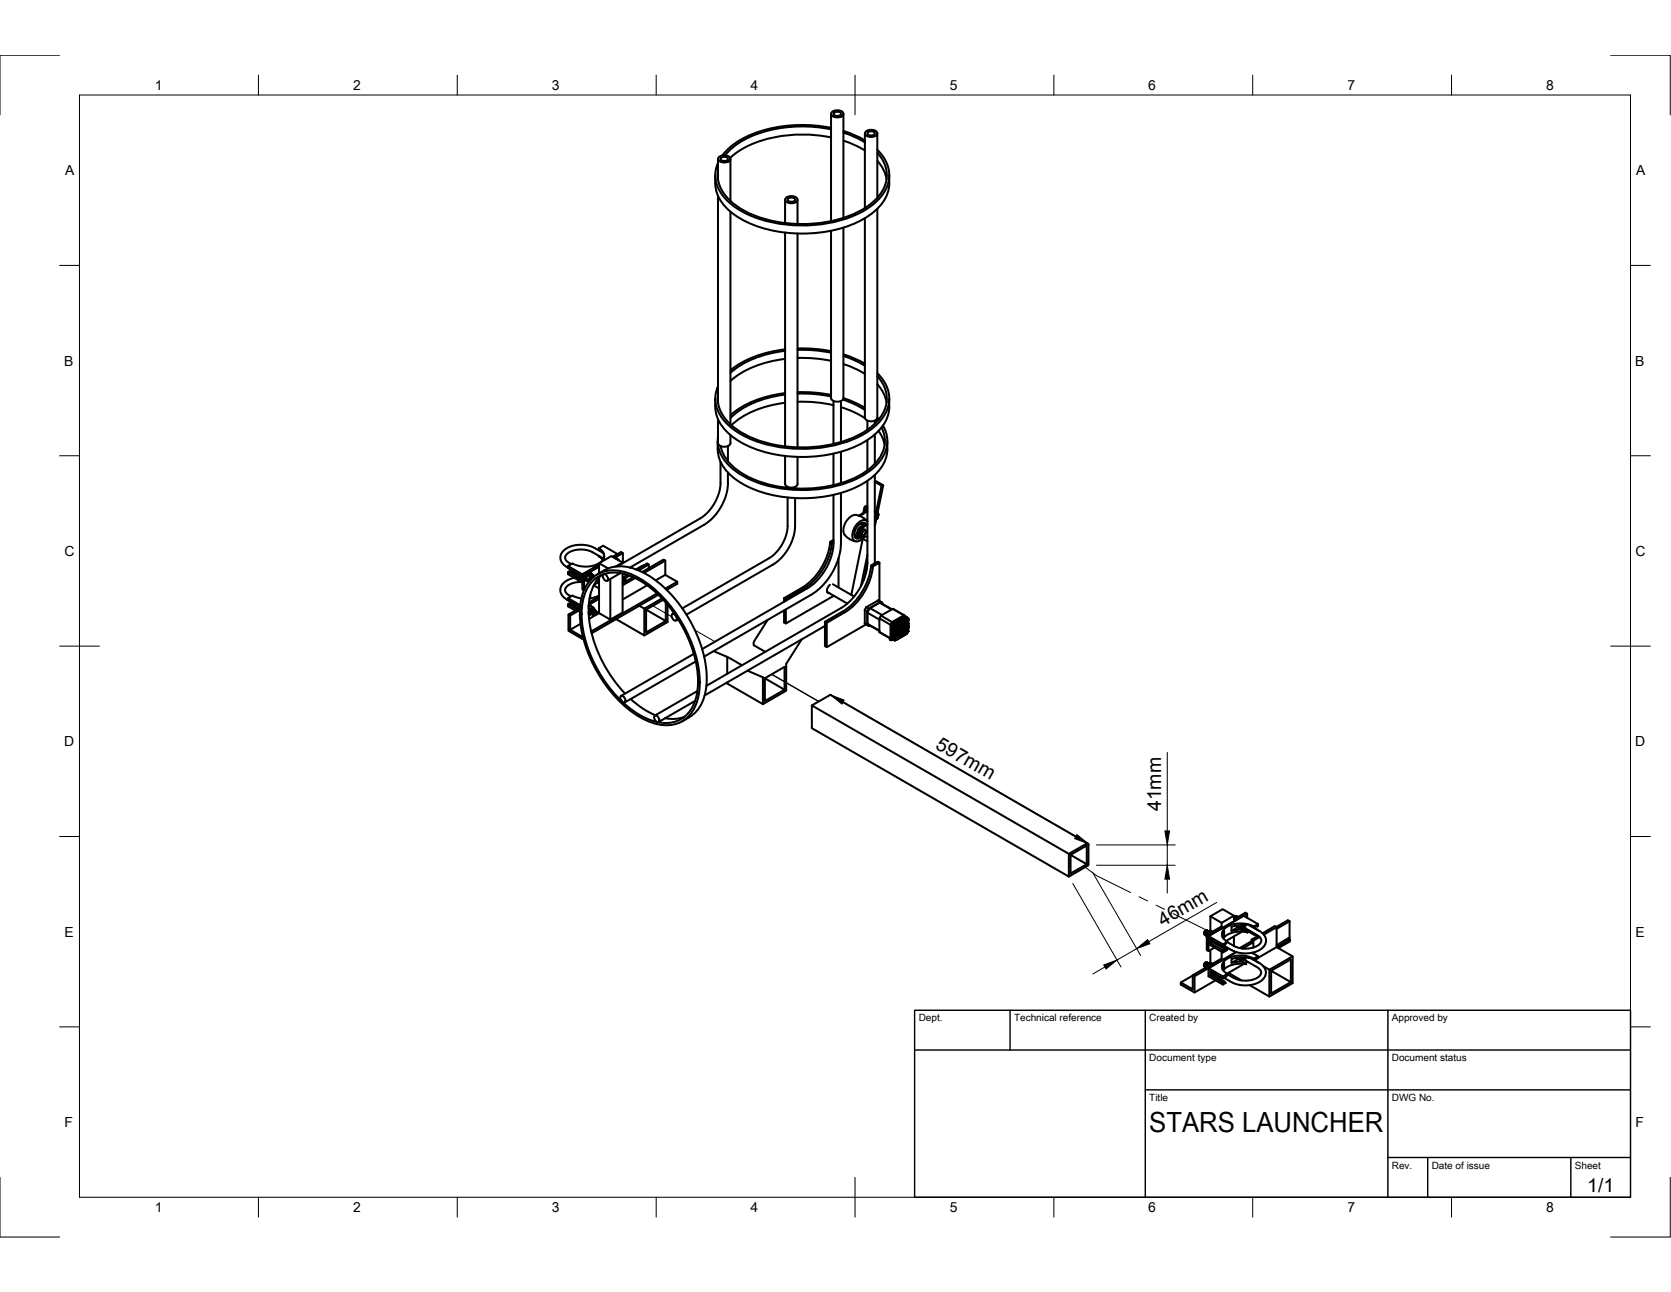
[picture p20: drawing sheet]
<svg xmlns="http://www.w3.org/2000/svg" width="279mm" height="216mm" viewBox="0 0 279 216" stroke-linecap="round" stroke-linejoin="round" font-family="sans-serif">
<defs><g id="words">
<text font-size="4.6" x="192.2" y="189.1">STARS LAUNCHER</text>
<g font-size="3.3">
<text x="156.3" y="125" transform="rotate(30 156.3 125)">597mm</text>
<text x="194.2" y="135.6" transform="rotate(-90 194.2 135.6)">41mm</text>
<text x="194.4" y="154.8" transform="rotate(-30 194.4 154.8)">46mm</text>
<text x="265.4" y="199.1">1/1</text>
</g>
<g font-size="2.3">
<text x="25.9" y="15">1</text>
<text x="59" y="15">2</text>
<text x="92.3" y="15">3</text>
<text x="125.5" y="15">4</text>
<text x="158.8" y="15">5</text>
<text x="192" y="15">6</text>
<text x="225.3" y="15">7</text>
<text x="258.5" y="15">8</text>
<text x="10.9" y="29.3">A</text>
<text x="273.6" y="29.3">A</text>
<text x="10.8" y="61.1">B</text>
<text x="273.4" y="61.1">B</text>
<text x="10.8" y="92.9">C</text>
<text x="273.5" y="92.9">C</text>
<text x="10.8" y="124.7">D</text>
<text x="273.4" y="124.7">D</text>
<text x="10.8" y="156.5">E</text>
<text x="273.5" y="156.5">E</text>
<text x="10.8" y="188.3">F</text>
<text x="273.5" y="188.3">F</text>
<text x="25.9" y="202.6">1</text>
<text x="59" y="202.6">2</text>
<text x="92.3" y="202.6">3</text>
<text x="125.5" y="202.6">4</text>
<text x="158.8" y="202.6">5</text>
<text x="192" y="202.6">6</text>
<text x="225.3" y="202.6">7</text>
<text x="258.5" y="202.6">8</text>
</g>
<g font-size="1.7">
<text x="153.6" y="170.7">Dept.</text>
<text x="169.6" y="170.7">Technical reference</text>
<text x="192.2" y="170.7">Created by</text>
<text x="232.7" y="170.7">Approved by</text>
<text x="192.2" y="177.3">Document type</text>
<text x="232.7" y="177.3">Document status</text>
<text x="192.2" y="184">Title</text>
<text x="232.7" y="184">DWG No.</text>
<text x="232.7" y="195.3">Rev.</text>
<text x="239.4" y="195.3">Date of issue</text>
<text x="263.3" y="195.3">Sheet</text>
</g>
</g></defs>
<g fill="none" stroke="#000" stroke-width=".34">
<path d="M139 19v18M139 18.8a1.29 1.29 0 0 1 2 .2 1.19 1.19 0 0 1-2 0zM139.4 18.9a.69 .69 0 0 1 1.2 .2 .69 .69 0 0 1-1.2-.2zM141 19v17.4M119.6 29.3a6.7 6.7 0 0 0 3.2 6.6 21.6 21.6 0 0 0 16.3 2.6 13.4 13.4 0 0 0 8.7-5 6.2 6.2 0 0 0 .9-4.2M120.1 26.6v3.4M120.1 32.8v34.5M120.1 30h.1M120.1 28.6v1.4M120.1 26.3a1.29 1.29 0 0 1 2 .3 1.19 1.19 0 0 1-2 0zM120.5 26.5a.69 .69 0 0 1 1.2 .1 .69 .69 0 0 1-1.2-.1zM122.1 26.6v7"/>
<path d="M122.1 35.4v35.5M131.3 33.4v3.9M131.3 38.9v35.7M131.4 33.1a1.29 1.29 0 0 1 2 .3 1.19 1.19 0 0 1-2.1 0zM131.7 33.3a.69 .69 0 0 1 1.2 .2 .69 .69 0 0 1-1.2-.2zM133.4 33.4v4M133.4 39v35.8M139 38.6v27.9a1.19 1.19 0 0 0 2 0M139 21.4a22.5 22.5 0 0 0-15.7 2.3l-1.8 1.4-.7 .9M139 21.6a22 22 0 0 0-15.2 2.1l-1.8 1.5-.8 .8M139 23a22.2 22.2 0 0 0-15.1 2l-1.8 1.4M141 38v28.5"/>
<path d="M141 21.9l1.9 .7 1.7 .9M141 22.2l2 .7 1.6 .9M141 23.5l2 .8 1.6 .9M144.6 22.3v12.5M144.7 22.1a1.29 1.29 0 0 1 2 .2 1.19 1.19 0 0 1-2.1 0zM145.1 22.2a.69 .69 0 0 1 1.2 .2 .69 .69 0 0 1-1.2-.2zM146.7 34.9v34.9a1.19 1.19 0 0 1-2.1 0v-33.3M146.7 22.3v10.7M146.7 25a5.5 5.5 0 0 1-.2 8.7 17.8 17.8 0 0 1-11.1 3.9 21.4 21.4 0 0 1-12.2-2.8 7 7 0 0 1-3.6-5.8l.1-.9 .4-.9M146.7 25.5a5.2 5.2 0 0 1 0 7.6 16.3 16.3 0 0 1-10.4 4.3 20.7 20.7 0 0 1-13.2-3 6.9 6.9 0 0 1-3-4.4M146.7 26.9l1 1.5 .5 1.6M131.3 58.6a16.5 16.5 0 0 0-9.2 3.7"/>
<path d="M131.3 60a16.5 16.5 0 0 0-9.2 3.7M131.3 58.4a17.5 17.5 0 0 0-9.2 3.5M133.4 58.5a23.8 23.8 0 0 1 5.6 .4M133.4 59.8a23.8 23.8 0 0 1 5.6 .5M133.4 58.2a24.5 24.5 0 0 1 5.6 .5M141 59.2l1.9 .7 1.7 .9M141 59.5l2 .7 1.6 .9M119.6 66.6a6.7 6.7 0 0 0 3.2 6.6 21.6 21.6 0 0 0 16.3 2.7 13.4 13.4 0 0 0 8.7-5.1 6.2 6.2 0 0 0 .9-4.2M120 73.7a6.5 6.5 0 0 0 3.1 6.5 21.1 21.1 0 0 0 15.9 2.6 13.1 13.1 0 0 0 8.5-5 6.2 6.2 0 0 0 .9-4.1M120.1 70.1v4a1.19 1.19 0 0 0 2 0v-1.4M120.1 65.9v1.4M120.1 67.3h.1"/>
<path d="M120.5 77.2v3.7l-.2 1-.8 2.1-1.2 1.6-1.1 1-14 8.1M121.7 79v2.1l-.5 2.1-.9 2-1.4 1.6-1.1 .9-12.5 7.1M121.7 74.5v2.6M131.3 76.2v4.7M131.3 65.9a15.5 15.5 0 0 0-9.2 4M131.3 67.3a15.7 15.7 0 0 0-9 3.8M131.3 65.7a16.5 16.5 0 0 0-9.2 3.7M133.4 76.4v4.5a1.19 1.19 0 0 1-2.1 0M133.4 65.5a23.9 23.9 0 0 1 5.6 .5M133.4 65.8a23.2 23.2 0 0 1 5.6 .5M133.4 67.1a23.1 23.1 0 0 1 6 .6M139.4 67v7.2"/>
<path d="M139.4 75.8v5.3M140.6 67v6.9M140.6 75.5v5.3M140.6 68l1.9 .7 2.1 1.2M140.9 66.8l2.3 .9 1.4 .8M141 66.5l1.9 .8 1.7 .9M141 60.8l2 .8 1.6 .9M145 70.3v1.5M145 73.5v5.1M146.3 70.3v.5M146.3 72.6v4.9M146.3 79.4v14.7"/>
<path d="M146.5 70.1l.2 .3M146.7 69.8l.2 .3M146.7 62.4a5.5 5.5 0 0 1-.2 8.6 17.8 17.8 0 0 1-11.1 4 21.4 21.4 0 0 1-12.2-2.8 7 7 0 0 1-3.6-5.9l.1-.9 .4-.9M146.7 62.9a5.2 5.2 0 0 1 0 7.5 16.3 16.3 0 0 1-10.4 4.3 20.7 20.7 0 0 1-13.2-3 6.9 6.9 0 0 1-3-4.4M146.7 64.2l1 1.5 .5 1.6M146.9 72l.8 1.4 .2 1M147.4 71.4a5.3 5.3 0 0 1-1.8 6.8 18.5 18.5 0 0 1-12.5 3.4 16.7 16.7 0 0 1-10.9-4 6 6 0 0 1-1.7-3.1M147.6 71.1a5.3 5.3 0 0 1-1.2 6.8 17.6 17.6 0 0 1-11.2 4 20.1 20.1 0 0 1-12.2-3.1 6.3 6.3 0 0 1-2.9-5.8M95 94.6l2.4 1.4 2.8-1.6-2.8 1.6v1.3l-2.4-1.3v-.4l.2-.2 1.9 1.1M95 100l2 1.1M95.7 95.5l.8 .3M95.7 94.2l-.7 .4v.3l2.1 1.2v.7l-2.1-1.2"/>
<path d="M95.7 99.5l-.7 .5v.3l2 1.2M95.7 99.5l1.5 .5M95.7 95.5l-.2 .1M96 96.6l-1 .3-.8 .6a1.65 1.65 0 0 0 .6 2.7l2 1.1M97.2 97.2l-1.6 .3-1 .6-.1 .5 .1 .4 .9 .7M97.7 98.5v-2.4l-.3-.1v2.5l.2 .1M97.9 96.8l.1-.1 .5 .5M97.9 96.5l.1 .1M97.9 96.6h.1M98 96.3v.3M98 96.7h-.1M98 96.2v.4"/>
<path d="M98.1 96.9l-.2 .1M98.2 96.1l-.1 .2M98.2 96.1l-.1 .3M98.2 96.1l.5-.3 .4 .3-.5 .2zM98.2 96.1l-.2 .6 .4 .3 .2-.7M98.3 95.9h.1M98.3 96l-.2 .4M98.4 95.9l-.2 .1M98.4 95.9h.1M98.4 96l-.3 .1M98.4 95.8l.1 .1zM98.6 95.7l.1 .1"/>
<path d="M98.7 99.5v.5M98.8 96.9a5.4 5.4 0 0 1 5.7-1.3 17.3 17.3 0 0 1 8.8 7.2 20.4 20.4 0 0 1 3.6 12.6 6 6 0 0 1-4.2 5.7 8.9 8.9 0 0 1-6.9-2 22.5 22.5 0 0 1-8.8-16.6 8.3 8.3 0 0 1 1.8-5.6zM98.9 96.5l-.2 .2M99 96.5l-.2 .3M99 95.9l-.1-.2a.87 .87 0 0 0-.8 1.4h.2M99 97.2a5.3 5.3 0 0 1 5.6-1.2 17.3 17.3 0 0 1 9.3 8.3 18.8 18.8 0 0 1 2.7 10.9 5.8 5.8 0 0 1-4.1 5.5 8.6 8.6 0 0 1-6.7-1.9 21.8 21.8 0 0 1-8.6-16.2 8.1 8.1 0 0 1 1.8-5.4zM99 96.5l.2-.1h-.1l-.3 .4zM99.1 96.3h.1M99.1 96.5v.1M99.1 96.1l.2 .2M99.1 96.4l-.3 .1-.1 .5M99.1 96.4l-.3 .1-.1 .4 .2-.4 .3-.1"/>
<path d="M99.1 96.4h.1M99.3 97.8l.9 .5M99.3 96.3a.53 .53 0 0 0-.6 0 .53 .53 0 0 0-.2 .5v.3l-.1-.1M99.8 97l-.2 .3M99.9 96a6.5 6.5 0 0 1 7.2-.6 21.1 21.1 0 0 1 10.1 12.5 13.1 13.1 0 0 1 0 9.9l-.5 .8-.7 .7-.8 .6M100 97.3l.2 .1M100.1 97.3h.1M100.1 92.9l.7 .6zM100.1 98.3l.1 .1M100.1 91.6a1.3 1.3 0 0 1 .9 1.1 1.3 1.3 0 0 1-.5 1.2M100.1 92.9h.1M100.2 99.7l-1.7 1"/>
<path d="M100.2 94.1l1.5 .9M100.2 96.5v6M100.2 94.7l-2.5 1.4M100.2 97.2l-.9 .5M100.2 94.1a4.9 4.9 0 0 1-4.5 .1M100.2 99.5l-.8 .3-.8 .2M100.7 96a7.7 7.7 0 0 0-2.3 6.6 21.9 21.9 0 0 0 6.1 13.3M100.8 92.3h-.1M100.8 96l.2-.1a.69 .69 0 0 1 .4 1.2 .81 .81 0 0 1-.6-1.1zM100.9 92.4l-1.4-.8a4.4 4.4 0 0 0-5.6 .9l-.2 .5 .1 .8 .5 .6 .7 .5M100.9 96h.1M100.9 93.3l-1.8-1a3.9 3.9 0 0 0-4.5 .5 .92 .92 0 0 0 .6 1.3l.3 .2"/>
<path d="M100.9 93.2v-.6a1.48 1.48 0 0 0-.8-.9l.8-.5 2.4 1.4-.8 .5 1.3-.8 .3 .1v1.7M100.9 93.2l.1 .1M101 93v.2M102 96.8v6.7l-1.8-1M102.8 93.2l.4 .1 .1 .2M103 93.2v.1M103 93.3l.5 .4M103.7 95.8l-2.2 1.3M104.1 95.9v6.5l-2.1 1.1M104.1 94.1v-.1l-1.2 .7M104.1 94l-1.9-1.1-2 1.2v1.7M104.1 92.4l-1.3 .8"/>
<path d="M104.6 97.2v-.6l-.3-.2v.9M104.9 96.1l-.6 .3M105.2 96.2l-.6 .4M105.9 96.4l-1.8 1.1M106.2 96.6l-2.1 1.2M107.5 94.5l-1.1 .7M108.2 97.8l-4.1 2.4M108.5 94.9v-.6l-.3-.1-1.8 1M108.5 94.3l-1.7 1M109.8 99.2l-11 6.3M110.1 99.4l-11.2 6.4M111.2 93.7l-.3-.2-3.5 2.1"/>
<path d="M111.2 93.7l-3.5 2M111.2 93.7v2.4M111.2 96.1l-1.6 .9M111.2 96.1l2 1.1M113.2 97.2l-1.9 1.2M113.2 97.2v.4l-1.7 1M131.1 100v.6M131.7 83.1v5l-.1 .9-.8 1.9-1.1 1.4-1 1-14.6 8.4M131.7 81.4v.1M132.9 83.2v4.7l-.1 1.3-.8 2.1-1.3 1.9-1.5 1.2-14.4 8.3M132.9 81.4v.2M138.3 98.9l3.4 2"/>
<path d="M138.4 98.9h-.1M138.8 97.7l-.2 .2a.94 .94 0 0 0-.2 1.2h.3M138.8 90.5a10.5 10.5 0 0 1-4.7 7.7l-3 1.8 .3 .1a13.6 13.6 0 0 0 5.7-4.2 10.5 10.5 0 0 0 2-5.2M139.3 97.6l3.5 2.1M139.4 82.7v8.3l-.1 .9-.7 2.2-.8 1.3-.7 1-.9 1.1-1.1 .7-17.7 10.3M139.4 90.2l-.6 .3 .3 .2 .3-.1M139.4 99.6l-8 4.6-.3-.2v-2M140.2 93.3v4.9M140.6 82.4l-.1 9.4-.7 2.5-.6 1.4-1.1 1.5-1.1 1.2-1.2 .9-18.1 10.4M142.9 89.1l.2 .4 .5 .1M143.2 86a2.5 2.5 0 0 0-2 3.4 3.1 3.1 0 0 0 1.9 1.1M143.2 86.1a3.2 3.2 0 0 1 1.8 1 1.07 1.07 0 0 0-1.5 .2 2.54 2.54 0 0 0-.8 2.9 1.02 1.02 0 0 0 1.5-.1l.4-.5"/>
<path d="M143.7 87.6a.48 .48 0 0 1 .8 .3M143.9 89.6l1.1 .1M143.9 89.6l-.6 .3h-.2M144 88.1a.88 .88 0 0 0-.2 1.4M144 88.5l-.2 .4 .3 .2M144.3 88.6l.4-.1-.3-.1-.4 .1 .3 .2a.56 .56 0 0 0-.1 .8l-.3-.2-.1-.4M144.4 88.7l.1-.1a.4 .4 0 0 1 .2 .6 .4 .4 0 0 1-.5 .1zM144.4 87.9a1.14 1.14 0 0 0-1 1.6l.5 .1M144.5 87.4l.2 .4M144.5 84.8l-.1 .9-.8 .5M144.7 85.6l-1 .6M144.7 88.5v.1a.63 .63 0 0 1-.5 .9"/>
<path d="M144.8 85.6h-.2v-.2l.1 .2M144.8 87.7a.65 .65 0 0 0-1-.2 1.87 1.87 0 0 0-.7 2.4 .91 .91 0 0 0 1.2-.3M144.9 85a.3 .3 0 0 0 .1 .5l-.2-.1-.1-.1 .2-.2h.1M144.9 84.6l.1 .1M144.9 84.6h-.2M145 94l-.2 1.8-.8 2-1.1 1.8-1.5 1.5-23.3 13.5M145 87.7a2.05 2.05 0 0 0-1.3 1 .53 .53 0 0 0 .2 .9M145 84.8l-.3-.2-.2 .2M145 80.4v13.6M145 94l-.5 2.8M145 90.5l-.7-.5-2 9.4M145 92.7l-1 5.2"/>
<path d="M145 87.5l-1 .6M145.7 94.5a10.5 10.5 0 0 1-4.7 7.6l-3.1 1.8 .3 .2v4M146 94.7a10.5 10.5 0 0 1-4.7 7.6l-3.1 1.8M146.3 80.5l.2-.1 1.2 .7-.3 .1-1.1-.7M146.3 85.5l.4 .3 .1 .3-.2 .6-.3 .3M146.3 85.4l.5 .4 .1 .3M146.3 86.2l.1 .1M146.3 85.9l.2 .3-.2 .2M146.3 85.9h.1M146.4 86.6l-.1-.1 .2 .1M146.4 86.6l-.1 .2M146.4 85.9l-.1 .4"/>
<path d="M146.5 86.8l-.2 1.1M146.6 86.5l-.2 .1M146.9 86l-.1 .6-.4 .2-.1 .9M147 94l-.2-.1-1.1 .6 .2 .2 1.1-.7v6.4M147.4 81.2l-.9 4.3M147.7 81.1l-1 4.6M95 101l1.5 .9M95.1 102.7v2.7l2.2 1.3 .2-.1M95.3 102.9v2.3M95.3 105.2l2 1.2M95.7 100.9l.9 .3M95.7 100.9l-.3 .1"/>
<path d="M96.7 101.7l-1.5-.9-.2 .2v.3l1.2 .7M96.8 101.4h.1M96.9 101.4h.1M97 101.9l-1.7 1M97 101.6l-1.9 1.1 .2 .2M97.1 104.3l-1.8 .9M97.3 106.4v.3M97.4 106.3l-.1 .1M98.4 102.4l.2 .3-.2-.1M98.4 101.4l.3-.2 .4 .3-.5 .3-.2-.2M98.4 101.2l.1 .1zM98.4 101.2h.4l.1 .2"/>
<path d="M98.6 101.1v.2M98.6 101.8l-.2 .5M98.7 102.5h.1M98.8 102.5h.1M98.9 101.9l-.2 .2M99 101.9l-.2 .3M99 102.6l-.4 .1M99 102.6h-.1M99 102l-.1 .2M99.1 102.7h.1M99.1 101.8h.1M99.1 101.5l.2 .4v-.2a.63 .63 0 0 0-.7 .2 .63 .63 0 0 0 .1 .7h.2"/>
<path d="M99.1 101.8l-.2 .1-.2 .2 .1 .4M99.1 102l-.1 .3M99.1 101.8a.44 .44 0 0 0-.4 .2 .44 .44 0 0 0 .1 .5M99.2 101.8h-.2l-.2 .2-.1 .4 .1 .1M99.2 102.1l-.1 .3M99.2 101.9h-.1l-.2 .2-.1 .3 .1 .2M99.3 101.9h-.2l-.2 .2-.1 .3 .1 .2M99.3 101.9l-.3 .2-.1 .4 .1 .1M99.3 101.9h.1M99.3 102.2l-.1 .2M99.4 101.9h-.3l-.2 .3v.3l.1 .1M99.4 101.9l-.3 .2-.1 .3 .1 .3"/>
<path d="M99.4 102.3l.3-.1 .1 .2-.1 .2-.3 .1zM99.5 102h-.3l-.2 .2v.3l.1 .2M99.5 102.2l-.2 .4M99.5 102.8h.1M99.5 102l-.2 .1-.2 .2v.3l.1 .1M99.5 102h.1M99.6 102h-.3l-.2 .2v.4l.1 .1M99.6 102.1l-.4 .2v.3l.1 .2M99.6 102.1h.1M99.7 102.1a.37 .37 0 0 0-.5 .2 .37 .37 0 0 0 .2 .5h.1M99.8 102.4v-.2a.22 .22 0 0 0-.3-.1 .22 .22 0 0 0-.2 .2v.2a.18 .18 0 0 0 0 .2 .18 .18 0 0 0 .2 0M99.8 102.3h.1"/>
<path d="M100.2 100.1l-1.8 1M100.2 102.5l-1.7 .9M103.8 116.4l.1-.1a.69 .69 0 0 1 .5 1.1 .81 .81 0 0 1-.6-1zM105.4 116.8l2.4 1.8 1.8 .9M107.7 101.7v4.5l-4.7-2.7M108 101.9v3.8l3.3-1.9M109.4 119.6l.2-.1a.69 .69 0 0 1 .4 1.2 .81 .81 0 0 1-.6-1.1zM110.7 100l-3 1.7-.8-.5M110.9 100.2l-2.9 1.7 3.3 1.9v-3.1M111.6 101.1v2.8l-3.9 2.3M112.4 102.7l.1-.1a.69 .69 0 0 1 .5 1.1 .81 .81 0 0 1-.6-1zM112.7 102.5l-.3 .1"/>
<path d="M113.4 103.5l-.4 .2M114.4 119.8l-1.5 .3-1.7-.1M115.2 119.9l-1.1 .6M116 109.3l-12.2 7M116.2 117.1l-6.1 3.6M116.3 110.5l-11.8 6.9M116.6 115.5l-7.1 4.1M119.3 108.8l2.5 1.1 2.3 1.3M121.6 109.8v2.8M125 112.1l2.6 1.1v4.5M127.9 113.4l3.3 1.9-3.3 1.9v-3.9l3.3-1.9v3.9M128.4 103.6l-2.3 3.5a.54 .54 0 0 0 0 .8l1.8 1"/>
<path d="M131.4 100.1v.3M131.4 101.8v2.4M134 106.8l-2.5 4.1v4.5l-3.9 2.3-6-3.5v-.2M135.7 117.9v3.8l43 24.8M137.9 103.9v4.1l.3 .1 6.6-3.8M137.9 104.6l-20.1 11.6M138.7 116.2l-3 1.7 43 24.8M138.7 116.2l.2-.1 43 24.9M144.6 104.2l.5 .3M144.8 101.5l-.2 .4v2.3l.4 .3v-2.3l-.4-.3M145 102.4v1.8M145 102.4l2 1.1"/>
<path d="M145 104.2l2 1.2M145 104.4l.3 .2M145.3 101.7l-.3 .5M145.4 104.5l-.1 .1M145.5 101.6l1.6-.9 2 1.2M145.5 101.6l2 1.2M145.5 101.6l-.5 .8M146.8 100.3l.6 .3M147 103.3l1.9 1.1v2.3l-1.9-1.1zM147 105.6l.2 .1M147.1 100.7l2 1.1M147.2 105.7l1.8 1.1"/>
<path d="M147.3 100.6l-2 1.1-.5-.2M147.3 100.6l-.5-.3-1.9 1.2M147.3 100.6l.2 .1M147.3 102.9l1.9 1.1M147.3 102.9l-.3 .4M147.5 100.7v.2M148.8 106.6v.4h.3l.1-.2M148.8 106.7v.3M148.9 106.7l.3 .1M149 106.6l.1 .1M149 106.6l.2 .2M149 106.7l.6 .3"/>
<path d="M149 106.7h.1M149.1 104.5v2.2M149.1 106.8v.2M149.1 104.5l-.1-.1v2.3M149.1 106.7h.1M149.1 104.4v.1M149.1 104.4v2.3M149.1 104.4h.1M149.1 106.7l.1 .1M149.1 106.7l.3 .2M149.1 104.4l.4 .3-.1 .1M149.2 104l-.3 .4"/>
<path d="M149.2 104l.1 .1v.2M149.2 106.2l.3 .1M149.2 104.9l.3 .1M149.2 105.9l.2 .2M149.2 104.7l.2 .1M149.2 106.2v.1l.3 .3M149.2 105.9v.2l.3 .2M149.2 104.9v.1l.3 .3M149.2 104.6v.2l.3 .2M149.2 104l-.2 .4M149.2 104.4h-.1M149.2 106.8l.4 .2-.1-.1"/>
<path d="M149.2 104.3l.4 .4M149.2 106.8h.1M149.3 101.7l-2 1.2M149.3 101.7l1.8 1.1M149.3 101.7l.1 .1M149.3 106.8h.1M149.3 106.5h.1M149.3 106.3h.1M149.3 106h.1M149.3 105.2h.1M149.3 105h.1M149.3 104.7h.1"/>
<path d="M149.3 105.5h.1M149.3 105.7v.1M149.3 104.1l-.1 .1 .4 .3h-.1l-.3-.1M149.3 105.2v.1M149.3 105.8h.1M149.3 104.4v.1M149.3 106.5v.1M149.4 104.1h.1M149.4 104.5h.1M149.4 104.1l.3 .3-.3-.1M149.4 104.5v.1M149.4 101.8l1.9 1.1"/>
<path d="M149.4 104.3h.1M149.4 106.6l-.3-.1 .4 .3-.1 .1M149.4 105.3l-.3-.1 .4 .3M149.4 105.6l-.3-.2 .4 .3-.1 .1M149.4 105.8l-.3-.1 .4 .3-.1 .1M149.5 105.6l.3 .3M149.5 104.8l.1 .2M149.5 105.8l.1 .2M149.5 106.1l.1 .2M149.5 106.4l.4 .2M149.5 105.1l.4 .2M149.5 105.3v.1"/>
<path d="M149.5 106.9h.1M149.5 105.6h.2v.1M149.5 106.9l.2-.1v.2l-.1-.1M149.5 106.6h.2v.1M149.5 106.1h.2v.1h-.1M149.5 105.8h.2v.2M149.5 105.3h.2v.1h-.1M149.5 105.1l.1-.1 .1 .1M149.5 104.8h.2v.1h-.1M149.5 104v.1M149.5 106.3h.2v.2M149.5 105h.1"/>
<path d="M149.5 105.5v.1M149.5 106.6v.1M149.5 105.5l-.1 .1M149.5 105.3h-.1M149.5 104.3h.1M149.5 104.1l.3 .2M149.5 104.3l.1 .1M149.5 103.9l.3-.1v.2M149.5 103.9l-.2 .2M149.5 103.9v.2M149.5 104.5h.2M149.5 105.6l.1 .2"/>
<path d="M149.5 105.1l.1 .1M149.5 105.4l.1 .1M149.5 106.4l.1 .2M149.5 106.7l.1 .1M149.6 105.9l.2 .2-.1 .1M149.6 106.7h.1M149.6 104l.3 .1M149.6 105.2h.1M149.6 106h.1M149.6 105.2v.1M149.6 104.4v.1M149.6 104.1l.1 .1"/>
<path d="M149.7 104.5v.2l-.1-.1M149.7 106.2l.2 .2M149.7 104.9l.2 .2M149.7 103.9l.3 .2M149.7 105.7h.1M149.7 107h.1M149.7 105.2h.1M149.8 103.8l.2-.1v.1M149.8 105.5v.1M149.8 104.5v.1M149.8 105v.1l-.1 .1M149.8 105.2v.1"/>
<path d="M149.8 106.3v.1l-.1 .1M149.8 106.5v.1M149.8 106.8v.1M149.8 104.4h.1M149.8 104.9h.1M149.8 105.4h.1M149.8 106.7h.1M149.8 106.4l.1 .1M149.8 106.2h.1M149.8 106l.1 .1M149.8 105.9l.1 .1M149.8 105.8h.1"/>
<path d="M149.8 105.7h.1M149.8 105.1l.1 .1M149.8 104.8h.1M149.8 104.6l.1 .1M149.8 104.2l.1 .1M149.8 103.8l.4 .3h-.2M149.8 104.4h-.1l.2 .1M149.8 105.7h-.1M149.8 106.9l-.1 .1M149.8 104.6h.1M149.8 105.3v.1M149.8 105.9h.1"/>
<path d="M149.8 106.6v.1M149.8 104h.1M149.8 105.6v.1M149.8 104.3v.1M149.8 104.6l-.1 .1 .1 .2h-.1M149.8 105.3l-.1 .2 .2 .1M149.8 105.9l-.1 .1M149.8 106.6l-.1 .1 .2 .2M149.8 106.9h.1M149.9 105.4v.1M149.9 106.5v.1M149.9 106.2v.1"/>
<path d="M149.9 105.9v.2M149.9 105.7v.1M149.9 105.2v.1M149.9 104.9v.1M149.9 104.7v.1M149.9 104.4v.1M149.9 104.1v.1M149.9 104.3l.1 .2M149.9 104.6l.1 .1M149.9 104.8l.1 .2M149.9 105.6l.1 .2M149.9 105.8l.1 .2"/>
<path d="M149.9 106.1l.1 .2M149.9 105.3l.1 .1M149.9 106.4h.1M149.9 106.6l.1 .1M149.9 103.8h.1M149.9 105.8h.2l.1 .2-.2-.1M149.9 104.2v.1M149.9 105h.1M149.9 105.5v.1M149.9 106.3h.1M149.9 106.6h.1M149.9 105.3h.1"/>
<path d="M149.9 105v.1M150 103.7l.2-.2v.2M150 103.8l.2 .1M150 105.4v.1M150 104.1l.1 .1M150 105.1v.2M150 106.4v.2M150 106.7l.1 .1-.2 .1v-.2M150 105.3l.2 .1h-.2M150 106.7h.2M150 106.6l.2 .1M150 106.3l.2 .1h-.2"/>
<path d="M150 106l.2 .2h-.2M150 105.5l.2 .2h-.2M150 105l.2 .1M150 104.8l.2 .1h-.2M150 104.2l.2 .2h-.2M150 105.1l.1 .1M150 104.5h.1M150 103.7l.4 .3h-.2M150 106.3h-.1M150 105v.1M150 106l-.1 .1M150 105.5l-.1 .1"/>
<path d="M150 104.2l-.1 .1M150 104.5l-.1 .1M150 105.3h-.1M150 106.6h-.1M150 104.8h-.1M150 105.2h.1M150 106h.1M150.1 103.9h.1M150.1 104.2h-.1M150.1 104.5l.1 .2-.2-.1M150.1 104.9l.1 .1M150.1 106.2l.1 .1"/>
<path d="M150.1 103.6l.1 .1M150.2 104.1h.1M150.2 105.7h.1M150.2 105.2h-.1M150.2 103.7l.2 .1M150.2 105.2l.1 .1M150.2 103.9v.3M150.2 104.2l.1 .1M150.2 104.5l.1 .1M150.2 104.7l.1 .2h-.1M150.2 105v.2M150.2 105.5l.1 .1"/>
<path d="M150.2 105.8l.1 .1M150.2 106l.1 .1-.1 .1M150.2 106.3v.2M150.2 106.5l.1 .1M150.2 105.3h.2M150.2 105.1l.2 .2M150.2 106.4l.2 .2M150.2 106.3h.2M150.2 106.2l.2 .1M150.2 105.9l.2 .2-.2-.1M150.2 105.7l.2 .1h-.2M150.2 105.5h.2"/>
<path d="M150.2 105.4l.2 .1M150.2 105h.2M150.2 104.9l.2 .1M150.2 104.6l.2 .2h-.2M150.2 104.4l.2 .1h-.2M150.2 104.2h.2M150.2 104.1l.2 .1M150.2 106.6h.1M150.3 103.6l.3 .3M150.3 104.4l-.1 .1M150.3 105.7l-.1 .1M150.3 104.6h.1"/>
<path d="M150.3 105.3v.1M150.3 105.9h.1M150.3 106.6v.1M150.3 103.7v.1M150.3 105.3l-.1 .2M150.3 104.3v.1M150.3 104.6l-.1 .1M150.3 105.6v.1M150.3 105.9l-.1 .1M150.3 106.6l-.2 .1M150.4 106.4h.1M150.4 103.5v.1v-.2l-.2 .1"/>
<path d="M150.4 104.2v.1M150.4 105h.1M150.4 105.5v.1M150.4 106.3h.1M150.4 106.6h-.1M150.4 103.6l.3 .1M150.4 103.4l.3-.1v.1M150.4 105.1l.1 .1M150.4 103.8l.1 .1M150.4 104.1l.1 .1M150.4 105.4l.1 .1M150.4 106.4l.1 .1-.1 .1"/>
<path d="M150.5 105l.1 .1M150.5 106.3l.1 .1h-.1M150.5 106.2h.1M150.5 106l.1 .2M150.5 105.8l.1 .2-.1-.1M150.5 105.7h.1M150.5 105.5l.1 .2M150.5 105.3l.1 .1h-.1M150.5 104.9h.1M150.5 104.8l.1 .1M150.5 104.2l.1 .2h-.1M150.5 104.1h.1"/>
<path d="M150.5 104l.1 .1M150.5 103.8l.1 .1M150.5 104.2l-.1 .1 .1 .2M150.5 104.5l-.1 .1 .1 .1M150.5 104.8h-.1l.1 .2M150.5 105.5l-.1 .1 .1 .1M150.5 105.8h-.1l.1 .2M150.5 106l-.1 .1 .1 .2M150.5 105l-.1 .1M150.5 105.1v.1M150.5 104l-.1 .1M150.5 105.3l-.1 .1"/>
<path d="M150.5 104.5h.1M150.5 106.3l-.1 .1M150.5 103.4l.3 .3M150.5 105.2v.1M150.5 103.9v.1M150.5 104.2h.1M150.5 105.7v.1M150.5 106h.1M150.5 103.9h.1M150.5 105.2h.1M150.5 103.6h.1M150.5 104.5l.1 .2-.1-.1"/>
<path d="M150.6 104.9l.1 .1M150.6 106.2l.1 .1M150.6 103.4h.1M150.6 105.2h-.1M150.6 104.1h.1M150.6 104.9h.1M150.6 105.7h.1M150.6 106.2h.1M150.6 103.4l.3 .2M150.7 103.3l.2-.1v.1M150.7 105v.1M150.7 103.7v.1"/>
<path d="M150.7 103.9v.2M150.7 105.2v.1M150.7 105.5v.1M150.7 106.3v.1l-.1 .1M150.7 104.1l-.1 .1 .1 .2M150.7 104.5h.1l-.1-.1h-.1l.1 .2M150.7 104.6l-.1 .1 .1 .2M150.7 105.7h-.1l.1 .2M150.7 105.9l-.1 .1 .1 .2M150.7 105h.1M150.7 104.9l.1 .1M150.7 106.3h.1"/>
<path d="M150.7 106.2l.1 .1M150.7 105.9l.1 .2-.1-.1M150.7 105.7l.1 .1h-.1M150.7 105.5h.1M150.7 105.4l.1 .1M150.7 105.3h.1M150.7 105.1l.1 .2M150.7 104.6l.1 .2h-.1M150.7 104.2h.1M150.7 104.1l.1 .1M150.7 103.8l.1 .2h-.1M150.7 105.1v.1"/>
<path d="M150.7 103.8v.1M150.7 105.4v.1M150.7 103.7l.1 .1M150.7 104.9h-.1M150.7 106.2h-.1M150.7 103.3l.1 .1M150.7 103.8h.1M150.7 104.6h.1M150.7 105.3v.1M150.7 105.6v.1M150.7 105.9h.1M150.7 103.5h.1"/>
<path d="M150.7 103.4l.4 .2M150.8 103.2l.3 .2 .1 .2M150.8 103.7v.1M150.8 104.2v.1M150.8 105h.1M150.8 105.5v.1M150.9 103.2l.2-.2v.2M150.9 105.4v-.1l.2 .1h-.2M150.9 105.1v-.1l.2 .1M150.9 104.1v-.1l.2 .1M150.9 103.8v-.1l.2 .2M150.9 103.6v.1"/>
<path d="M150.9 103.8v.1M150.9 104.1v.1M150.9 105.1v.1M150.9 105.4v.1M150.9 104.9h.2M150.9 104.4l.3 .2M150.9 105.9l.3 .2-.2 .1M150.9 106.2h.2M150.9 104.1h.2M150.9 103.8l.2 .1M150.9 105.7l.5 .3-.2 .1-.1-.2M150.9 103.6l.4 .2"/>
<path d="M150.9 105.1l.3 .2M150.9 106.3h-.1M150.9 103.2l.4 .3M150.9 103.9v.1M150.9 104.2h.1M150.9 105.2v.1M150.9 106h.1M150.9 103.9h.1M150.9 105.2h.1M151 103.3h.1M151 103.4h.1M151 104.5l-.2 .1 .1 .1"/>
<path d="M151 104.5l.1 .2-.2-.1M151 104.4v-.1h-.2l.1 .2M151 106l-.1-.2h-.1l.1 .2M151 104.9l.7 .4M151 103.1l.1 .1M151.1 104.9l-.2-.1h-.1l.1 .2M151.1 105.7l-.2-.2-.1 .1 .1 .2M151.1 106.2l-.2-.2-.1 .1 .1 .2M151.1 105.7h-.1M151.1 105.2h-.1M151.1 103.6h-.1M151.1 103.6h.1"/>
<path d="M151.1 104.1h.1M151.1 104.9h.1M151.1 105.7h.1M151.1 106.2h.1M151.1 103.2l.3 .1v.2M151.1 103.7l.1 .1M151.1 103.9l.1 .2M151.1 104.2l.1 .1M151.1 105l.1 .1M151.1 105.2l.1 .1M151.1 105.5l.1 .1M151.1 105.8l.1 .1"/>
<path d="M151.1 104.5l.3 .2M151.1 104.8h.1M151.1 106l.1 .1M151.1 103.5h.1M151.1 102.9l.2 .1M151.1 104.6l-.1 .1 .2 .2M151.1 104.6l.1 .2M151.1 105.7l.1 .1h.2l.1 .2-.1-.1M151.1 105.4l.2 .1M151.1 105.1l.2 .2M151.1 104.9l.2 .1M151.1 104.4l.1 .1h.2"/>
<path d="M151.1 104.1l.2 .1M151.1 103.8l.1 .2M151.1 103.6l.2 .1M151.1 104.1l-.1 .1 .6 .4M151.1 102.8l-1.9 1.2M151.1 103.8l-.1 .1 .2 .1M151.1 105.4l-.1 .1 .2 .1M151.1 104.9h-.1M151.1 103.6l-.1 .1M151.1 105.1l-.1 .1M151.1 105.9l-.1 .1M151.1 104.4h-.1"/>
<path d="M151.2 102.8l.2 .2M151.2 103.1l.3 .3-.1-.1M151.2 103.8h.1M151.2 104.6h.1M151.2 105.3v.1M151.2 105.9h.1M151.2 104.3v.1M151.2 105.6v.1M151.2 102.9l.5 .3M151.2 103.2h.1M151.2 103.2v.1M151.2 102.9h.1"/>
<path d="M151.2 102.9l-.1 .1M151.2 102.9h-.1l-1.9 1.1M151.2 102.9l.1 .1M151.2 104.8l.2 .2M151.2 105.6l.4 .3M151.2 104l.1 .1M151.2 105.3l.1 .1M151.2 103.5l.6 .3M151.3 103h.1M151.3 103.5h.1M151.3 104.2v.1M151.3 105h.1"/>
<path d="M151.3 105.5v.1M151.3 105.5l-.1 .1M151.3 105.3h-.1M151.3 105l-.1 .1M151.3 103l.3 .3M151.3 103l.4 .2M151.3 103v.1M151.3 103.6l.1 .1M151.3 103.8l.1 .2M151.3 104.1l.1 .1M151.3 104.3l.1 .2M151.3 105.1l.1 .2"/>
<path d="M151.3 105.4l.1 .1M151.3 105.6l.1 .2M151.4 104.9h.1M151.4 104.1h.1M151.4 103.8l.1 .1M151.4 104.2h-.1M151.4 103.7h-.1M151.4 103.5h-.1M151.4 105.5l.1 .2M151.4 105.3l.1 .1h-.1M151.4 105l.1 .1M151.4 104.8l.1 .1"/>
<path d="M151.4 104.2v.2M151.4 104l.1 .1M151.4 103.7l.1 .2M151.4 103.5l.1 .1M151.4 104.5h.1M151.4 104h-.1M151.4 104.8h-.1M151.4 105l-.1 .1M151.4 105.3h-.1M151.4 105.5l-.1 .1M151.4 103.9h.1M151.4 105.2h.1"/>
<path d="M151.4 106h.1M151.4 104.2h.1M151.4 103.1h.1M151.4 104.5l.1 .2-.1-.1M151.5 104.9l.3 .2M151.5 103.6h.1M151.5 104.1h.1M151.5 105.7h.1M151.5 105.7h-.1M151.5 105.2h-.1M151.5 103.6h-.1M151.6 105.5l.1 .3-.2-.1"/>
<path d="M151.6 103.7v.1M151.6 103.9v.2l-.1 .1 .3 .2-.1 .2M151.6 104.2v.1M151.6 105v.1l-.1 .1M151.6 105.2v.1M151.6 104.4h.1v.1M151.6 104.5l.2 .2-.1 .1 .1 .2-.1 .1M151.6 105.7l.1 .1M151.6 105.4l.1 .1M151.6 105.1l.1 .2M151.6 104.9l.1 .1M151.6 104.6l.1 .2h-.1"/>
<path d="M151.6 104.1l.1 .1M151.6 103.6l.1 .1M151.6 103.5h.1M151.6 103.3l.1 .2M151.6 103.2h.1M151.6 104.4h-.1M151.6 105.7h-.1M151.6 103.3h.1M151.6 103.8h.1M151.6 104.6h.1M151.6 105.3v.1M151.6 105.9h.1"/>
<path d="M151.6 104.6l-.1 .1 .1 .2h-.1M151.6 103.3l-.1 .1 .1 .2-.1 .1M151.6 103.8l-.1 .1 .2 .1-.1-.2M151.6 104.3v.1M151.6 105.3l-.1 .2h.2M151.6 105.6v.1M151.6 105.9l-.1 .1M151.7 103.5l.1 .1M151.7 103.5h.1M151.7 104.2v.1M151.7 105h.1M151.7 105.5v.1"/>
<path d="M151.7 105v.1M151.7 103.7v.1M151.7 103.2l.1 .2-.1 .1M151.8 103.6v.1l-.1 .1M151.8 103.8v.3M151.8 104.1v.1M151.8 105.1v.3M151.8 105.4v.1l-.1 .1M151.8 103.9h.1M151.8 105.2h.1M151.8 104.2l-.1 .1M179 142.9l2.7-1.6v3.1l-2.7 1.6z"/>
<path d="M179 142.9l2.7 1.5M181.6 141l-2.9 1.7v3.8l3.3-1.9v-3.4M181.7 141l.1-.1 .2 .3M201.3 155.9h.1M201.6 155.6l-.2 .2M201.6 155.5l-.3 .5M201.6 156.3h.1M201.7 155.6l-.2 .3M201.7 156.3h.1M201.7 155.5h-.2l-.1 .3v.4M201.7 155.7l-.1 .2M201.8 156.3l.3 .1v2.5l-.3-.1z"/>
<path d="M201.8 156.5h.1M201.8 156.1l.1-.3-.2 .6M201.8 155.5h-.1l-.3 .3v.2l.1 .2M201.8 155.8l-.1 .2M201.8 155.5h.1M201.9 155.7h.2l-.3 .1-.1 .5v-.3zM201.9 155.5h-.3l-.1 .2-.1 .3 .1 .2M201.9 155.5l-.3 .2-.1 .4 .1 .2M201.9 155.5h.1M202 155.6l-.2-.1-.2 .3-.1 .3 .1 .2M202 155.7l-.2 .4M202 155.6h-.2l-.2 .3 .1 .4"/>
<path d="M202 155.6h.1M202.1 156.4l2.4 1.4v.4M202.1 155.6h-.2l-.3 .3v.3l.1 .1M202.1 155.7l-.3 .5M202.4 153.1l1.9 1.1v.6M202.4 158.8v2.1M202.6 157.1l.1 .3M202.7 157.1l.6 .4M202.7 155.7l-.3-.2-.4 .3 .3 .2M202.8 157.3h-.1M203.1 158.3l-1 .6M203.2 157.4l.1 .1"/>
<path d="M204.3 154.8l-2.5 1.5M204.3 159v1.2M204.3 156.2v.1M204.3 156.2l.4-.6v.7M204.5 158.1l.7 .6M204.7 156.3l-.4 .2M204.7 156.3l-.3 .3M204.8 158.6l-.3 .2v.4l.7-.5M204.8 158.6l-2.1-1.2-.3 .2 2.1 1.2M204.8 158.6l.4 .1M205.2 157.4h.1M205.2 157.4l-.7 .4"/>
<path d="M205.2 157.4l-.4 .6-.3 .2-2.1-1.3v.7M206.3 153l-1.9-1.1-2 1.2v2.4M206.3 153.1l.1 .1M206.3 159h.1M206.3 156.5v1.6M206.3 153.1h.1M206.3 153.4l.2 .1M206.4 153.2l-.1 .1M206.4 153.2h-.1h.1M206.4 153.2h.1M206.7 159.1l-7 4M206.9 154.7v.3"/>
<path d="M207 154.7l.5 .3 .3-.1M207 153.2l-.3-.2-.4 .3M207.2 154.8l-.3 .1h.1l1.6 .9-.7-.3-1-.5-1 .6M207.2 154.7l.3 .2M207.3 154.7h.1M207.4 154.6l.1 .3M207.5 154.9v.1M207.5 154.9h.3M207.6 154.7v.1zM207.6 155.3l-1.7 .3M207.6 154.8h.1M207.6 154.7l-1.7 .2v.7"/>
<path d="M207.6 155l2.1 1.2M207.7 154.8h.1M207.7 155.7l-2.7 1.6M207.7 154.8l-.1-.1a1.28 1.28 0 0 1 1.6 0l.4 .1M207.7 154.9v-.3l.1 .3M207.7 154.9h.1M207.8 154.5v.4M207.8 154.5v.3l.1 .1M207.8 154.9l2 1.2M207.8 154.9h.1M207.9 154.9h-.1M207.9 154.6v-.1l-.1 .3 .1 .2"/>
<path d="M207.9 154.5v.3l.1 .2M207.9 155h.1M208 155h.1M208 154.5l-.1 .2 .1 .3M208 154.5v.1M208.1 154.5a.35 .35 0 0 0 0 .5M208.1 155.1h.1M208.2 154.5a.42 .42 0 0 0-.1 .6M208.2 154.5l-.1 .2M208.2 154.5l-.2 .3 .2 .3M208.2 155.1h.1M208.2 155.4l-.2 .1"/>
<path d="M208.2 155.1l2 1.2a.95 .95 0 0 1 .7 .9 .95 .95 0 0 1-.8 .9 4.3 4.3 0 0 1-3.8 0l-1.1-.7M208.3 154.5l-.2 .3M208.3 154.5l-.2 .3 .1 .3M208.4 154.5l-.3 .3 .1 .3M208.5 154.5l-.3 .3 .1 .3M208.5 153.4v-.7l-.3-.2-1.9 1.1v-.6l-2 1.2M208.5 152.7l-6.4 3.7M208.6 155.8a4.2 4.2 0 0 0-4.1 1M208.8 154.5l2 1.2 .7 .7 .2 .6-.1 .6-.3 .6-.4 .3a5 5 0 0 1-5 .3l-1.2-.8M208.8 154.5l1.6 1M209.3 157.3l-2 1.1M209.4 159.2l1 .6"/>
<path d="M209.6 158.3v-1.1l-.3-.2v.6l-1.5 .9 .1-.1 .3 .1M209.6 159.2v.1M209.6 154.8l.8-.4-2.5-1.4-5.8 3.4v1.4l2.4 1.4M209.6 154.8a4.6 4.6 0 0 0-4.9 .4 1.27 1.27 0 0 0 .5 2.2M209.8 156.1l.5 .3M209.8 156.1l-.1 .1M209.8 156.1h.1M209.9 156.1l-.2 .1M210.2 154.8l-.6 .1M210.4 154.4v.4h-.2M210.4 156.4l-1.1 .6M210.6 156.6l-1 .6"/>
<path d="M213.5 158.3l2.2-1.3v.3l-1.9 1.1M213.5 158.3l2.6 1.5v4.5l-3.9 2.2M213.5 158.3l-3.1 1.8M213.5 154.9v3.4M213.5 154.9l-2.2 1.3M213.5 154.9l-.3-.1-2.1 1.2M215.4 156.8l.3 .2M215.6 154l-.3-.2-1.9 1.1M215.6 154l-2.1 1.2M215.6 154v2.7l-2.1 1.2M216.1 159.8l-3.9 2.3-1-.6M199.4 163l-2 1.2v.3l2.3 1.4 3.5-2.1"/>
<path d="M199.4 163v2.3l-2-1.1M199.4 163l.3 .1M199.7 163.1v2.8M201.3 161.2v.1M201.3 161.2h.1M201.5 161.5v.1M201.5 160.9l-.1 .3M201.6 160.8l-.3 .4M201.6 161.6h.1M201.6 161l-.1 .2M201.6 161.7h.1M201.7 160.8l-.2 .1-.2 .2v.3l.1 .1"/>
<path d="M201.7 161.1l-.1 .2M201.8 160.8l-.2 .1-.2 .2 .1 .4M201.8 161.1l-.1 .2M201.8 160.8h.1M201.8 161.1l.3-.1h-.1l-.3 .2v.5l-.1-.2zM201.9 160.9h-.3l-.2 .2v.3l.1 .2M201.9 160.9h-.2l-.2 .3 .1 .4M201.9 161.2l-.1 .2M201.9 160.9h.1M201.9 161.2l-.2 .4M202 160.9h-.2l-.3 .2v.3l.1 .2M202 161.1l-.2 .4"/>
<path d="M202 161l-.4 .2v.2v.3M202.1 161h-.3l-.2 .2v.3l.1 .2M202.1 161.1l-.4 .4M202.4 163l2.1 1.2 .2-.2M202.6 162.8l-.2 .2v-.7l2.1 1.2 .5-.3M202.6 162.8l2.1 1.2M202.6 162.4v.4M202.7 162.5l.6 .3M202.7 161.1l-.3-.2-.5 .3 .4 .1M202.7 162.5l-.1 .1M203 162.7l-.3 .2M203.2 162.8v.1"/>
<path d="M204.1 163.3l-.3 .2M204.3 160.2l-4.9 2.8M204.3 161.6l.4-.6v.6l-.4 .2M204.5 163.2l-2.4-1.4v1.3l2.4 1.4 .4-.3M204.5 164.2v.3M204.7 161.6l-.3 .4M204.8 164l.1 .3M205 163.2l.2-.2v-.2l-.7 .4v.3M205.4 162.6l2.2 1.2M207 160.1l.5 .3 .3-.1M207 160v.3M207 160h.1"/>
<path d="M207 160.3l-1.1 .6v-.7a5.6 5.6 0 0 1 3.6 .1l.1 .1M207 160.3l1.4 .8-.5-.2M207.2 160l.2 .2M207.3 160.2l-.2 .1M207.3 160h.1M207.4 160v.2M207.4 160.2l.1 .2M207.4 160.2l.4 .1M207.5 160l.1 .1M207.5 160l.2 .2M207.5 160l.1 .2M207.6 160.1h.1"/>
<path d="M207.6 160.2h.1M207.7 160.2l-.1-.2 .2 .2M207.7 160.2h.1M207.8 160.7l-1.9 .2M207.8 160.3h.1M207.8 160.3l-.1-.3 .2 .3M207.8 160l.1 .3M207.8 160l.2 .3M207.9 160.3h.1M208 160.4l-.1-.4 .2 .4M208 160.4h.1M208 161.1l-2.8 1.6"/>
<path d="M208 160.1l.1 .3M208 160.1v.2l.1 .1M208.1 160.4h.1M208.1 160.1l.1 .4M208.2 160.1v.4M208.2 160.5l2 1.1a.95 .95 0 0 1 .7 1 .95 .95 0 0 1-.8 .9 4.3 4.3 0 0 1-3.8-.1l-1.1-.6M208.4 161.1a4.2 4.2 0 0 0-3.9 1.1M208.6 160.7l-.5 .3M209.5 160.3l1.4 .8 .7 .9 .1 .6-.2 .5-.7 .9a5.1 5.1 0 0 1-4.9 .1l-1.2-.7M209.6 160.4l.7 .4M209.6 160.2a4.6 4.6 0 0 0-4.9 .4 1.27 1.27 0 0 0 .5 2.1M210 160.3l-.3 .1"/>
<path d="M210.1 160.3l.3-.2v-.3l-.8 .4v.2M210.1 160.3l-.5 .1M210.4 160.8h.1M212.2 162.1v4.4l-3.2-1.9M212.5 162.2l3.3 1.9-3.3 1.9zM212.5 162.2l3.3-1.9v3.8"/>
</g>
<g fill="#000">
<circle cx="99" cy="102.6" r=".17"/>
<circle cx="149.3" cy="105.3" r=".17"/>
<circle cx="149.3" cy="105" r=".17"/>
<circle cx="149.3" cy="104.7" r=".17"/>
<circle cx="149.3" cy="106.8" r=".17"/>
<circle cx="149.3" cy="106.3" r=".17"/>
<circle cx="149.3" cy="105.8" r=".17"/>
<circle cx="149.3" cy="106" r=".17"/>
<circle cx="149.3" cy="105.5" r=".17"/>
<circle cx="149.5" cy="104.8" r=".17"/>
<circle cx="149.5" cy="106.6" r=".17"/>
<circle cx="149.5" cy="106.1" r=".17"/>
<circle cx="149.5" cy="105.8" r=".17"/>
<circle cx="149.5" cy="106.8" r=".17"/>
<circle cx="149.5" cy="105.3" r=".17"/>
<circle cx="149.5" cy="104.3" r=".17"/>
<circle cx="149.6" cy="106.8" r=".17"/>
<circle cx="149.6" cy="105.5" r=".17"/>
<circle cx="149.6" cy="104.7" r=".17"/>
<circle cx="149.6" cy="105" r=".17"/>
<circle cx="149.6" cy="106.3" r=".17"/>
<circle cx="149.6" cy="105.7" r=".17"/>
<circle cx="149.6" cy="106.5" r=".17"/>
<circle cx="149.7" cy="105.9" r=".17"/>
<circle cx="149.7" cy="104.6" r=".17"/>
<circle cx="149.7" cy="106.7" r=".17"/>
<circle cx="149.7" cy="105.4" r=".17"/>
<circle cx="149.7" cy="105.2" r=".17"/>
<circle cx="149.7" cy="106.5" r=".17"/>
<circle cx="149.7" cy="104.4" r=".17"/>
<circle cx="149.8" cy="104.3" r=".17"/>
<circle cx="149.8" cy="105.1" r=".17"/>
<circle cx="149.8" cy="106.1" r=".17"/>
<circle cx="149.8" cy="105.6" r=".17"/>
<circle cx="149.8" cy="104.8" r=".17"/>
<circle cx="149.8" cy="106.4" r=".17"/>
<circle cx="149.8" cy="106.9" r=".17"/>
<circle cx="149.9" cy="106.8" r=".17"/>
<circle cx="149.9" cy="104.8" r=".17"/>
<circle cx="149.9" cy="104.5" r=".17"/>
<circle cx="149.9" cy="106.1" r=".17"/>
<circle cx="149.9" cy="105.8" r=".17"/>
<circle cx="149.9" cy="105.3" r=".17"/>
<circle cx="149.9" cy="106.6" r=".17"/>
<circle cx="150" cy="104.4" r=".17"/>
<circle cx="150" cy="106.3" r=".17"/>
<circle cx="150" cy="106.8" r=".17"/>
<circle cx="150" cy="105.5" r=".17"/>
<circle cx="150" cy="104.2" r=".17"/>
<circle cx="150" cy="104.7" r=".17"/>
<circle cx="150" cy="105" r=".17"/>
<circle cx="150" cy="106.5" r=".17"/>
<circle cx="150" cy="105.7" r=".17"/>
<circle cx="150.2" cy="106.5" r=".17"/>
<circle cx="150.2" cy="105.9" r=".17"/>
<circle cx="150.2" cy="105.2" r=".17"/>
<circle cx="150.2" cy="104.6" r=".17"/>
<circle cx="150.2" cy="104.4" r=".17"/>
<circle cx="150.2" cy="105.4" r=".17"/>
<circle cx="150.2" cy="106.7" r=".17"/>
<circle cx="150.3" cy="104.8" r=".17"/>
<circle cx="150.3" cy="106.1" r=".17"/>
<circle cx="150.3" cy="104.1" r=".17"/>
<circle cx="150.3" cy="105.1" r=".17"/>
<circle cx="150.3" cy="105.6" r=".17"/>
<circle cx="150.3" cy="104.3" r=".17"/>
<circle cx="150.3" cy="106.4" r=".17"/>
<circle cx="150.4" cy="106.6" r=".17"/>
<circle cx="150.4" cy="106.1" r=".17"/>
<circle cx="150.4" cy="105.8" r=".17"/>
<circle cx="150.4" cy="104.8" r=".17"/>
<circle cx="150.4" cy="104" r=".17"/>
<circle cx="150.4" cy="104.5" r=".17"/>
<circle cx="150.4" cy="105.3" r=".17"/>
<circle cx="150.5" cy="104.4" r=".17"/>
<circle cx="150.5" cy="104.7" r=".17"/>
<circle cx="150.5" cy="105" r=".17"/>
<circle cx="150.5" cy="105.5" r=".17"/>
<circle cx="150.5" cy="106.3" r=".17"/>
<circle cx="150.5" cy="106.5" r=".17"/>
<circle cx="150.5" cy="105.7" r=".17"/>
<circle cx="150.5" cy="104.2" r=".17"/>
<circle cx="150.6" cy="105.2" r=".17"/>
<circle cx="150.6" cy="104.6" r=".17"/>
<circle cx="150.6" cy="105.4" r=".17"/>
<circle cx="150.6" cy="106.5" r=".17"/>
<circle cx="150.6" cy="105.9" r=".17"/>
<circle cx="150.6" cy="103.9" r=".17"/>
<circle cx="150.6" cy="104.4" r=".17"/>
<circle cx="150.7" cy="105.6" r=".17"/>
<circle cx="150.7" cy="106.4" r=".17"/>
<circle cx="150.7" cy="104.1" r=".17"/>
<circle cx="150.7" cy="104.3" r=".17"/>
<circle cx="150.7" cy="104.8" r=".17"/>
<circle cx="150.7" cy="105.1" r=".17"/>
<circle cx="150.7" cy="106.1" r=".17"/>
<circle cx="150.8" cy="105.8" r=".17"/>
<circle cx="150.8" cy="103.7" r=".17"/>
<circle cx="150.8" cy="105.3" r=".17"/>
<circle cx="150.8" cy="104.8" r=".17"/>
<circle cx="150.8" cy="104" r=".17"/>
<circle cx="150.8" cy="106.1" r=".17"/>
<circle cx="150.8" cy="104.5" r=".17"/>
<circle cx="150.9" cy="105.7" r=".17"/>
<circle cx="150.9" cy="104.4" r=".17"/>
<circle cx="150.9" cy="105.5" r=".17"/>
<circle cx="150.9" cy="106.3" r=".17"/>
<circle cx="150.9" cy="103.7" r=".17"/>
<circle cx="150.9" cy="104.2" r=".17"/>
<circle cx="150.9" cy="105" r=".17"/>
<circle cx="150.9" cy="104.7" r=".17"/>
<circle cx="151.1" cy="105.4" r=".17"/>
<circle cx="151.1" cy="104.6" r=".17"/>
<circle cx="151.1" cy="104.4" r=".17"/>
<circle cx="151.1" cy="103.9" r=".17"/>
<circle cx="151.1" cy="105.9" r=".17"/>
<circle cx="151.1" cy="105.2" r=".17"/>
<circle cx="151.2" cy="104.8" r=".17"/>
<circle cx="151.2" cy="104.1" r=".17"/>
<circle cx="151.2" cy="103.5" r=".17"/>
<circle cx="151.2" cy="105.6" r=".17"/>
<circle cx="151.2" cy="104.3" r=".17"/>
<circle cx="151.2" cy="105.1" r=".17"/>
<circle cx="151.2" cy="106.1" r=".17"/>
<circle cx="151.3" cy="104.8" r=".17"/>
<circle cx="151.3" cy="105.3" r=".17"/>
<circle cx="151.3" cy="104.5" r=".17"/>
<circle cx="151.3" cy="104" r=".17"/>
<circle cx="151.3" cy="106.1" r=".17"/>
<circle cx="151.3" cy="103.7" r=".17"/>
<circle cx="151.3" cy="105.8" r=".17"/>
<circle cx="151.4" cy="104.7" r=".17"/>
<circle cx="151.4" cy="104.2" r=".17"/>
<circle cx="151.4" cy="105" r=".17"/>
<circle cx="151.4" cy="103.7" r=".17"/>
<circle cx="151.4" cy="105.5" r=".17"/>
<circle cx="151.4" cy="103.4" r=".17"/>
<circle cx="151.4" cy="104.4" r=".17"/>
<circle cx="151.4" cy="105.7" r=".17"/>
<circle cx="151.5" cy="105.9" r=".17"/>
<circle cx="151.5" cy="105.4" r=".17"/>
<circle cx="151.5" cy="104.4" r=".17"/>
<circle cx="151.5" cy="103.9" r=".17"/>
<circle cx="151.5" cy="103.3" r=".17"/>
<circle cx="151.5" cy="105.2" r=".17"/>
<circle cx="151.5" cy="104.6" r=".17"/>
<circle cx="151.6" cy="104.3" r=".17"/>
<circle cx="151.6" cy="105.1" r=".17"/>
<circle cx="151.6" cy="103.5" r=".17"/>
<circle cx="151.6" cy="104.8" r=".17"/>
<circle cx="151.6" cy="104.1" r=".17"/>
<circle cx="151.6" cy="105.6" r=".17"/>
<circle cx="151.7" cy="104.5" r=".17"/>
<circle cx="151.7" cy="104.8" r=".17"/>
<circle cx="151.7" cy="103.7" r=".17"/>
<circle cx="151.7" cy="105.3" r=".17"/>
<circle cx="151.7" cy="104" r=".17"/>
<circle cx="151.8" cy="103.7" r=".17"/>
<circle cx="151.8" cy="105.5" r=".17"/>
<circle cx="151.8" cy="104.4" r=".17"/>
<circle cx="151.8" cy="103.4" r=".17"/>
<circle cx="151.8" cy="104.7" r=".17"/>
<circle cx="151.8" cy="104.2" r=".17"/>
<circle cx="151.8" cy="105" r=".17"/>
<circle cx="206.3" cy="153.1" r=".17"/>
<circle cx="208.2" cy="160.5" r=".17"/>
</g>
<g fill="none" stroke="#000" stroke-width=".17">
<path d="M10 9.2h-10v10M13.3 15.9h259.3v184.2h-259.3zM43.2 12.6v3.3M76.5 12.6v3.3M109.7 12.6v3.3M143 12.6v6.6M176.2 12.6v3.3M209.5 12.6v3.3M242.7 12.6v3.3M269.3 9.2h10v10M10 44.4h3.3M272.6 44.4h3.4"/>
<path d="M10 76.2h3.3M272.6 76.2h3.4M10 108h6.6M109.2 101.2l3.1 1.9M113.2 103.6l.4 .2M116.2 105.3l3.3 1.9M129 112.7l7.9 4.5M129.1 112.7l7.8 4.5M141 117.3l38.9 22.5M269.3 108h6.7M10 139.8h3.3M195.2 125.7v13.2"/>
<path d="M272.6 139.8h3.4M179 143.1l.1 .1M179.4 147.6l8 14M181.4 144.9l1.9 1.4 5.7 2.8M182.7 145.7l8 14M183.3 144.6h13.2M183.3 141.2h13.2M190 158.5l-3.2 1.9M190.5 149.8l1.4 .8M193.3 151.3l1.4 .7M195.2 141.2v3.4M195.2 146.9v2.3"/>
<path d="M196.1 152.7l5.7 2.8M201.8 155.5l.4 .1M203.4 150.8l-11.3 6.6M10 171.6h3.3M184.7 161.6l-2 1.2M272.6 171.6h3.4M0 196.7v10h10M143 196.7v6.7M279.3 196.7v10h-10M43.2 200.1v3.3M76.5 200.1v3.3M109.7 200.1v3.3"/>
<path d="M176.2 200.1v3.3M209.5 200.1v3.3M242.7 200.1v3.3"/>
</g>
<path d="M152.9 168.8h119.7v31.3h-119.7zM152.9 175.5h119.7M168.9 168.8v6.7M191.5 168.8v31.3M232.1 168.8v31.3M191.5 182.1h81.1M232.1 193.4h40.5M238.7 193.4v6.7M262.7 193.4v6.7" fill="none" stroke="#000" stroke-width=".24"/>
<path d="M138.9 116.2l2.2 .8-.3 .7zM180.1 139.5l1.8 1.5-2.2-.9zM194.8 138.9h.8l-.4 2.3zM190 158.5l1.9-1.5 .4 .7zM195.2 144.6l.4 2.3h-.8zM184.5 161.2l2.3-.8-1.9 1.5z" fill="#000" stroke="#000" stroke-width=".17"/>
<use href="#words"/>
</svg>
